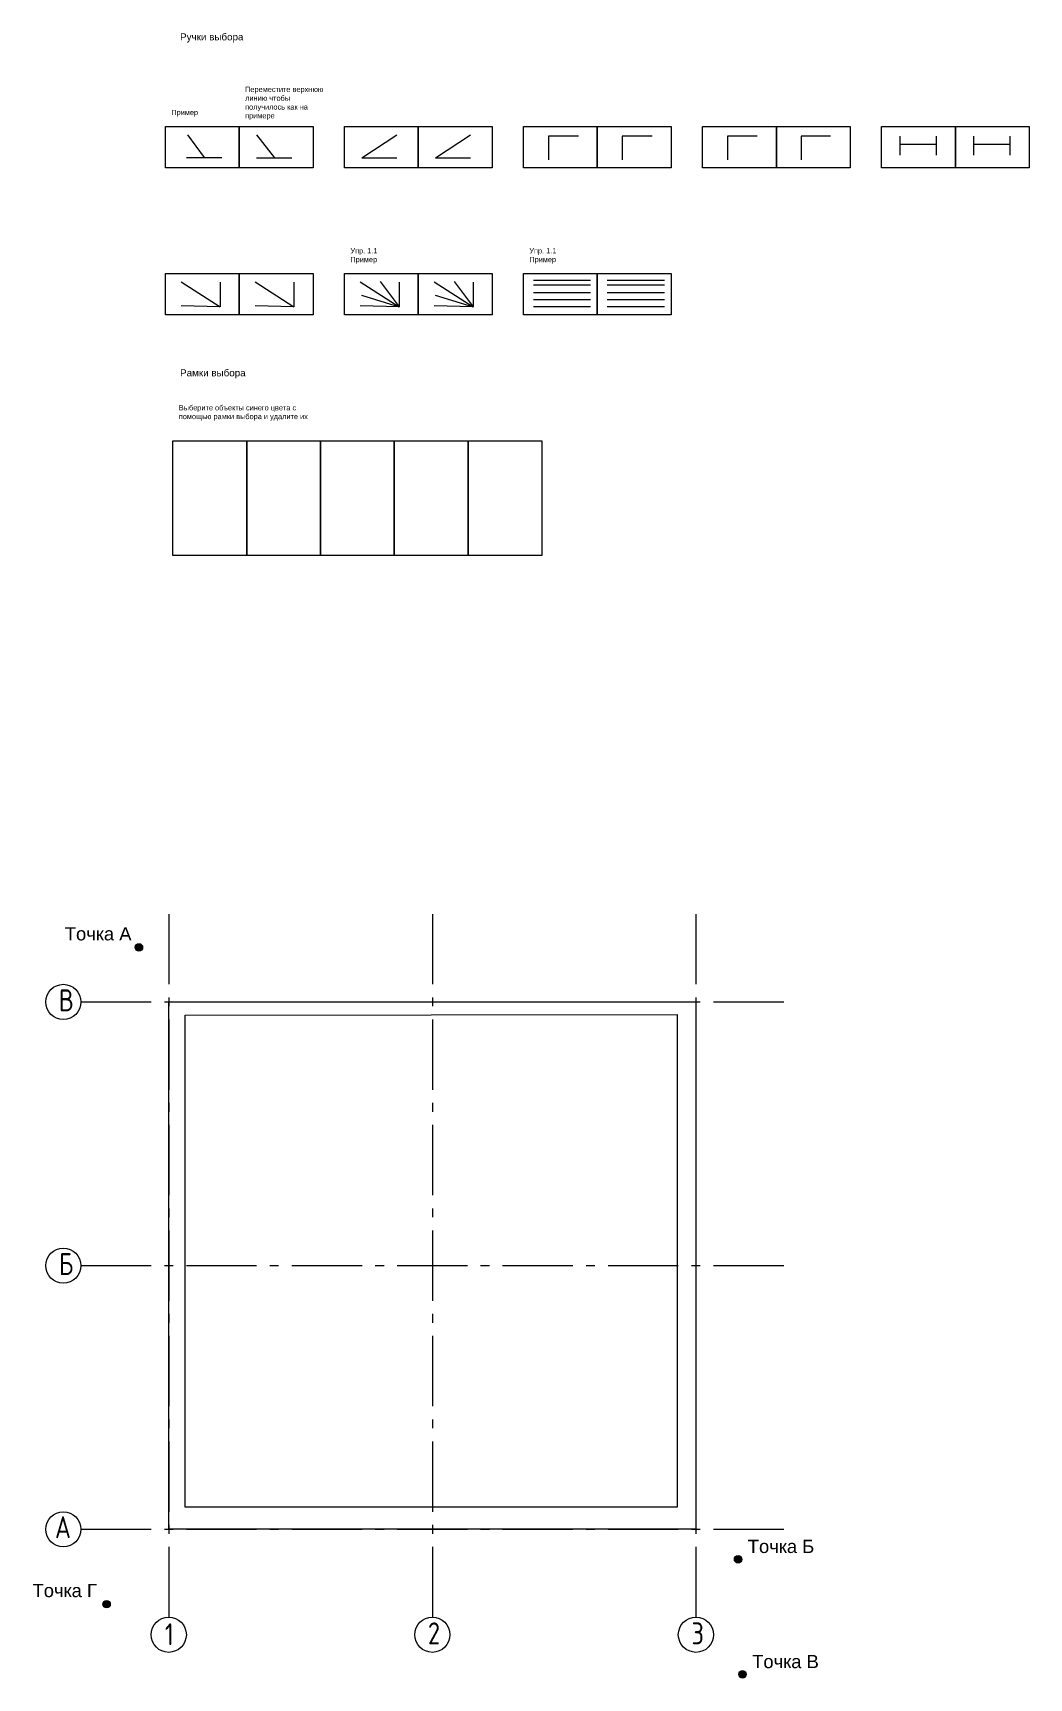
# Model space of a CAD drawing. Header units: millimetres. Extents: x 14293 to 25633, y 36897 to 55614.
import ezdxf

# ---------------------------------------------------------------- set-up
doc = ezdxf.new("R2010")
doc.units = ezdxf.units.MM
doc.linetypes.add('ГОСТ 2.303 6', pattern=[12, 8, -1.5, 1, -1.5])
doc.layers.add('Оси', color=7, linetype='Continuous')
doc.layers.add('Стены', color=1, linetype='Continuous')
doc.styles.get("Standard").update_dxf_attribs({"font": 'arial.ttf'})
doc.styles.add('ГОСТ 2.304', font='CS_Gost2304.shx')

msp = doc.modelspace()

# ---------------------------------------------------------------- hatches: boundary and pattern name
at = {"ltscale": 100}
h = msp.add_hatch(color=256, dxfattribs=at)
h.dxf.hatch_style = 1
edge = h.paths.add_edge_path()
edge.add_arc((15500, 45210), 42.4, 359.64, 719.64)
h = msp.add_hatch(color=256, dxfattribs=at)
h.dxf.hatch_style = 1
edge = h.paths.add_edge_path()
edge.add_arc((22320, 38249), 42.4, 359.64, 719.64)
h = msp.add_hatch(color=256, dxfattribs=at)
h.dxf.hatch_style = 1
edge = h.paths.add_edge_path()
edge.add_arc((15132, 37738), 42.4, 359.64, 719.64)
h = msp.add_hatch(color=256, dxfattribs=at)
h.dxf.hatch_style = 1
edge = h.paths.add_edge_path()
edge.add_arc((22370, 36939), 42.4, 359.64, 719.64)

# ---------------------------------------------------------------- linework, layer by layer
for p, q in [((16052, 54456), (16243, 54195)), ((16839, 54454), (17042, 54193)), ((18037, 54193), (18437, 54454)), ((18876, 54193), (19276, 54454)), ((20161, 54440), (20161, 54172)), ((20502, 54440), (20161, 54440)), ((21001, 54440), (21001, 54172)), ((21342, 54440), (21001, 54440)), ((22199, 54440), (22199, 54172)), ((22539, 54440), (22199, 54440)), ((23038, 54440), (23038, 54172)), ((23372, 54440), (23038, 54440)), ((24161, 54438), (24161, 54224)), ((24161, 54348), (24574, 54348)), ((24574, 54438), (24574, 54224)), ((25001, 54438), (25001, 54224)), ((25001, 54348), (25414, 54348)), ((25414, 54438), (25414, 54224)), ((16043, 54195), (16443, 54195)), ((16839, 54193), (17239, 54193)), ((18037, 54193), (18437, 54193)), ((18876, 54193), (19276, 54193)), ((18248, 52786), (18463, 52497)), ((19088, 52786), (19303, 52497)), ((15982, 52782), (16426, 52497)), ((16426, 52780), (16426, 52497)), ((16822, 52782), (17265, 52497)), ((17265, 52780), (17265, 52497)), ((18020, 52782), (18463, 52497)), ((18032, 52631), (18463, 52497)), ((18463, 52780), (18463, 52497)), ((18859, 52782), (19303, 52497)), ((18871, 52631), (19303, 52497)), ((19303, 52780), (19303, 52497)), ((16426, 52497), (15982, 52510)), ((17265, 52497), (16822, 52510)), ((18463, 52497), (18020, 52510)), ((19303, 52497), (18859, 52510))]:
    msp.add_line(p, q, dxfattribs=at)
for p, q in [((19990, 52802), (20418, 52802)), ((20418, 52802), (20641, 52802)), ((20830, 52802), (21258, 52802)), ((21258, 52802), (21481, 52802)), ((19990, 52748), (20530, 52748)), ((19990, 52661), (20207, 52661)), ((20207, 52661), (20641, 52661)), ((20530, 52748), (20641, 52748)), ((20830, 52748), (21369, 52748)), ((20830, 52661), (21258, 52661)), ((21258, 52661), (21481, 52661)), ((21369, 52748), (21481, 52748)), ((19990, 52580), (20150, 52580)), ((19990, 52503), (20150, 52503)), ((20150, 52580), (20641, 52580)), ((20150, 52503), (20641, 52503)), ((20830, 52580), (21103, 52580)), ((20830, 52503), (21387, 52503)), ((21103, 52580), (21481, 52580)), ((21387, 52503), (21481, 52503))]:
    msp.add_line(p, q)
for points in [[(15803, 54549), (16643, 54549), (16643, 54078), (15803, 54078)], [(16643, 54549), (17483, 54549), (17483, 54078), (16643, 54078)], [(17841, 54549), (18680, 54549), (18680, 54078), (17841, 54078)], [(18680, 54549), (19520, 54549), (19520, 54078), (18680, 54078)], [(19878, 54549), (20718, 54549), (20718, 54078), (19878, 54078)], [(20718, 54549), (21558, 54549), (21558, 54078), (20718, 54078)], [(21916, 54549), (22756, 54549), (22756, 54078), (21916, 54078)], [(22756, 54549), (23595, 54549), (23595, 54078), (22756, 54078)], [(23953, 54549), (24793, 54549), (24793, 54078), (23953, 54078)], [(24793, 54549), (25633, 54549), (25633, 54078), (24793, 54078)], [(15803, 52876), (16643, 52876), (16643, 52406), (15803, 52406)], [(16643, 52876), (17483, 52876), (17483, 52406), (16643, 52406)], [(17841, 52876), (18680, 52876), (18680, 52406), (17841, 52406)], [(18680, 52876), (19520, 52876), (19520, 52406), (18680, 52406)], [(19878, 52876), (20718, 52876), (20718, 52406), (19878, 52406)], [(20718, 52876), (21558, 52876), (21558, 52406), (20718, 52406)], [(15888, 50972), (16728, 50972), (16728, 49670), (15888, 49670)], [(16728, 50972), (17567, 50972), (17567, 49670), (16728, 49670)], [(17567, 50972), (18407, 50972), (18407, 49670), (17567, 49670)], [(18407, 50972), (19247, 50972), (19247, 49670), (18407, 49670)], [(19247, 50972), (20086, 50972), (20086, 49670), (19247, 49670)]]:
    msp.add_lwpolyline(points, close=True, dxfattribs=at)
for centre in [(15500, 45210), (22320, 38249), (15132, 37738), (22370, 36939)]:
    msp.add_circle(centre, 42.4, dxfattribs=at)
at = {"layer": 'Оси', "linetype": 'ГОСТ 2.303 6', "ltscale": 100}
for p, q in [((15840, 45590), (15840, 37590)), ((18840, 45590), (18840, 37590)), ((21840, 45590), (21840, 37590)), ((14840, 44590), (22840, 44590)), ((14840, 41590), (22840, 41590)), ((14840, 38590), (22840, 38590))]:
    msp.add_line(p, q, dxfattribs=at)
at = {"layer": 'Оси', "ltscale": 100}
for centre in [(14640, 44590), (14640, 41590), (14640, 38590), (15840, 37390), (18840, 37390), (21840, 37390)]:
    msp.add_circle(centre, 200, dxfattribs=at)
at = {"layer": 'Стены', "ltscale": 100}
for points in [[(21840, 44590), (21840, 38590), (15840, 38590), (15840, 44590), (21840, 44590)], [(16027, 44441), (21627, 44447), (21627, 38841), (16027, 38841), (16027, 44441)]]:
    msp.add_lwpolyline(points, close=True, dxfattribs=at)

# ---------------------------------------------------------------- texts
at = {"attachment_point": 1, "style": 'ГОСТ 2.304'}
for s, insert, char_height, width in [('{\\fArial|b0|i0|c0|p34;Ручки выбора}', (15969, 55609), 80, 1646.56), ('{\\fArial|b0|i0|c0|p34;Переместите верхнюю линию чтобы получилось как на примере}', (16709, 55002), 60, 935.39), ('{\\fArial|b0|i0|c0|p34;\\PПример}', (15869, 54839), 60, 483.8), ('{\\fArial|b0|i0|c0|p34;Упр. 1.1\\PПример}', (17907, 53166), 60, 440.78), ('{\\fArial|b0|i0|c0|p34;Упр. 1.1\\PПример}', (19944, 53166), 60, 440.78), ('{\\fArial|b0|i0|c0|p34;Рамки выбора}', (15969, 51787), 80, 1646.56), ('{\\fArial|b0|i0|c0|p34;Выберите объекты синего цвета с помощью рамки выбора и удалите их}', (15954, 51380), 60, 1579.13)]:
    msp.add_mtext(s, dxfattribs=dict(at, insert=insert, char_height=char_height, width=width))
at = {"ltscale": 100, "char_height": 150, "width": 1310, "attachment_point": 1}
for s, insert in [('Точка А\\P', (14656, 45440)), ('Точка Б\\P', (22430, 38470)), ('Точка Г\\P', (14289, 37968)), ('Точка В\\P', (22480, 37160))]:
    msp.add_mtext(s, dxfattribs=dict(at, insert=insert))
at = {"layer": 'Оси', "ltscale": 100, "char_height": 250, "width": 270.12, "attachment_point": 1, "style": 'ГОСТ 2.304'}
for s, insert in [('В', (14589, 44733)), ('Б', (14589, 41733)), ('А', (14545, 38739)), ('1', (15796, 37520)), ('2', (18790, 37531)), ('3', (21790, 37531))]:
    msp.add_mtext(s, dxfattribs=dict(at, insert=insert))

doc.saveas('drawing.dxf')
